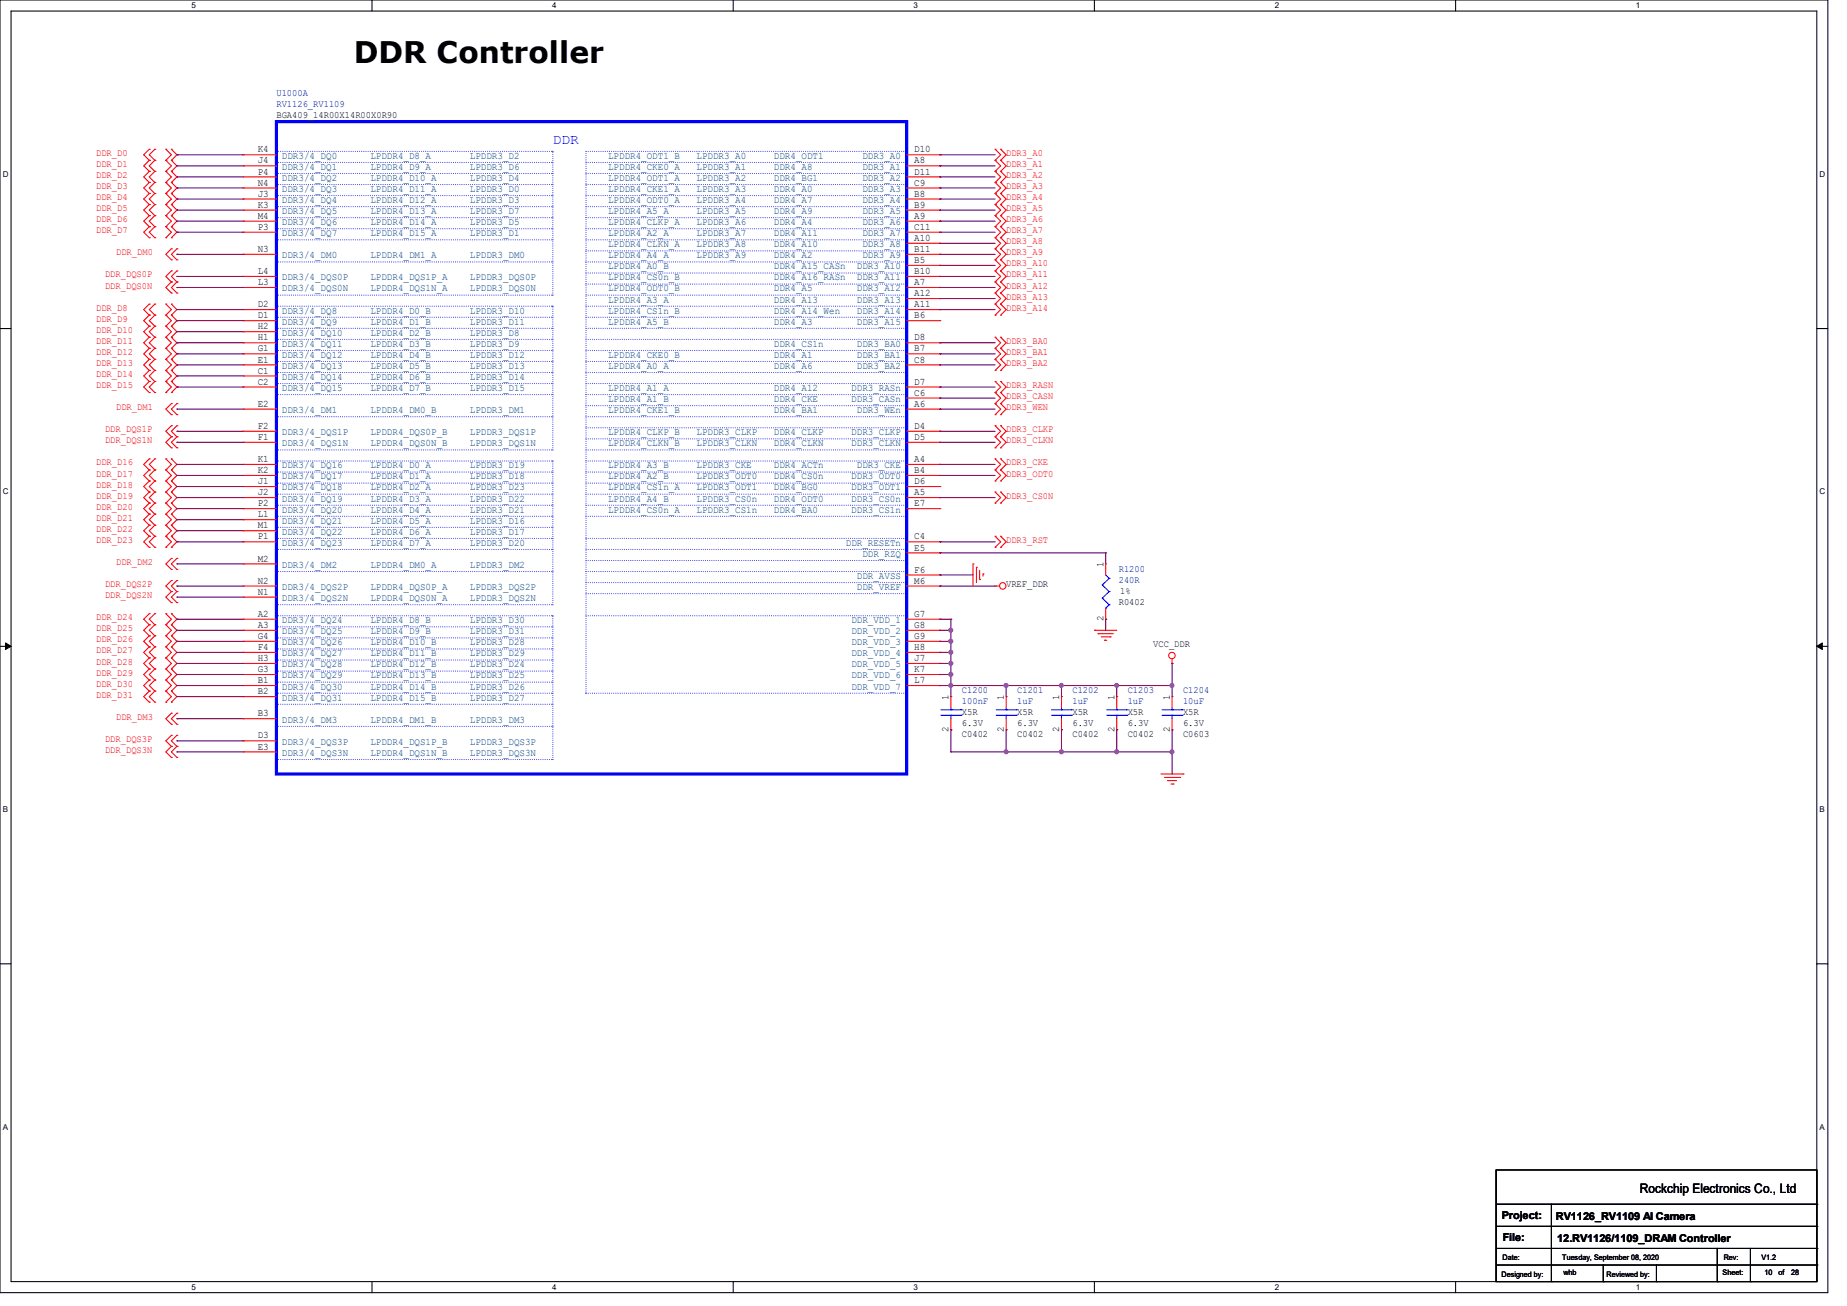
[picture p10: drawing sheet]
<svg xmlns="http://www.w3.org/2000/svg" width="297mm" height="210mm" viewBox="0 0 297 210" stroke-linecap="round" stroke-linejoin="round" font-family="sans-serif">
<defs><g id="words">
<text font-size="4.8" x="56.9" y="10.2">DDR Controller</text>
<text font-size="2.3" fill="#00f" x="88.9" y="23.2">DDR</text>
<text font-size="2.1" x="263.7" y="191.9">Rockchip Electronics Co., Ltd</text>
<g font-size="1.7">
<text x="241.5" y="196">Project:</text>
<text x="250.2" y="196.1">RV1126_RV1109 AI Camera</text>
<text x="241.6" y="199.5">File:</text>
<text x="250.4" y="199.7">12.RV1126/1109_DRAM Controller</text>
</g>
<g font-size="1.6" fill="#000080">
<text x="44.4" y="15.5">U1000A</text>
<text x="44.4" y="17.2">RV1126_RV1109</text>
<text x="179.9" y="91.9">R1200</text>
<text x="179.9" y="93.7">240R</text>
<text x="154.7" y="111.5">C1200</text>
<text x="154.7" y="113.2">100nF</text>
<text x="163.6" y="111.5">C1201</text>
<text x="163.6" y="113.2">1uF</text>
<text x="172.5" y="111.5">C1202</text>
<text x="172.5" y="113.2">1uF</text>
<text x="181.3" y="111.5">C1203</text>
<text x="181.3" y="113.2">1uF</text>
<text x="190.2" y="111.5">C1204</text>
<text x="190.2" y="113.2">10uF</text>
</g>
<g font-size="1.6">
<text x="44.4" y="19">BGA409_14R00X14R00X0R90</text>
<text x="41.4" y="24.5">K4</text>
<text x="41.4" y="26.3">J4</text>
<text x="41.4" y="28.1">P4</text>
<text x="41.4" y="29.8">N4</text>
<text x="147" y="29.8">C9</text>
<text x="147" y="26.3">A8</text>
<text x="147" y="28.1">D11</text>
<text x="147" y="24.5">D10</text>
<text x="41.4" y="31.6">J3</text>
<text x="41.4" y="33.4">K3</text>
<text x="41.4" y="35.2">M4</text>
<text x="147" y="35.2">A9</text>
<text x="147" y="31.6">B8</text>
<text x="147" y="33.4">B9</text>
<text x="41.4" y="37">P3</text>
<text x="41.4" y="40.5">N3</text>
<text x="147" y="40.5">B11</text>
<text x="147" y="38.7">A10</text>
<text x="147" y="37">C11</text>
<text x="41.4" y="44.1">L4</text>
<text x="41.4" y="45.8">L3</text>
<text x="147" y="45.8">A7</text>
<text x="147" y="47.6">A12</text>
<text x="147" y="42.3">B5</text>
<text x="147" y="44.1">B10</text>
<text x="41.4" y="49.4">D2</text>
<text x="41.4" y="51.2">D1</text>
<text x="41.4" y="53">H2</text>
<text x="147" y="51.2">B6</text>
<text x="147" y="49.4">A11</text>
<text x="41.4" y="54.7">H1</text>
<text x="41.4" y="56.5">G1</text>
<text x="41.4" y="58.3">E1</text>
<text x="147" y="56.5">B7</text>
<text x="147" y="58.3">C8</text>
<text x="147" y="54.7">D8</text>
<text x="41.4" y="60.1">C1</text>
<text x="41.4" y="61.8">C2</text>
<text x="41.4" y="65.4">E2</text>
<text x="147" y="61.8">D7</text>
<text x="147" y="65.4">A6</text>
<text x="147" y="63.6">C6</text>
<text x="41.4" y="69">F2</text>
<text x="41.4" y="70.7">F1</text>
<text x="147" y="69">D4</text>
<text x="147" y="70.7">D5</text>
<text x="41.4" y="74.3">K1</text>
<text x="41.4" y="76.1">K2</text>
<text x="41.4" y="77.9">J1</text>
<text x="147" y="77.9">D6</text>
<text x="147" y="76.1">B4</text>
<text x="147" y="74.3">A4</text>
<text x="41.4" y="79.6">J2</text>
<text x="41.4" y="81.4">P2</text>
<text x="41.4" y="83.2">L1</text>
<text x="147" y="81.4">E7</text>
<text x="147" y="79.6">A5</text>
<text x="41.4" y="85">M1</text>
<text x="41.4" y="86.7">P1</text>
<text x="147" y="86.7">C4</text>
<text x="147" y="88.5">E5</text>
<text x="41.4" y="90.3">M2</text>
<text x="41.4" y="93.9">N2</text>
<text x="41.4" y="95.6">N1</text>
<text x="147" y="92.1">F6</text>
<text x="147" y="93.9">M6</text>
<text x="161.8" y="94.4">VREF_DDR</text>
<text x="177.4" y="91.2" transform="rotate(-90 177.4 91.2)">1</text>
<text x="180.1" y="95.5">1%</text>
<text x="41.4" y="99.2">A2</text>
<text x="41.4" y="101">A3</text>
<text x="147" y="99.2">G7</text>
<text x="147" y="101">G8</text>
<text x="177.4" y="99.9" transform="rotate(-90 177.4 99.9)">2</text>
<text x="179.9" y="97.2">R0402</text>
<text x="41.4" y="102.7">G4</text>
<text x="41.4" y="104.5">F4</text>
<text x="41.4" y="106.3">H3</text>
<text x="147" y="102.7">G9</text>
<text x="147" y="104.5">H8</text>
<text x="147" y="106.3">J7</text>
<text x="185.4" y="104">VCC_DDR</text>
<text x="41.4" y="108.1">G3</text>
<text x="41.4" y="109.9">B1</text>
<text x="41.4" y="111.6">B2</text>
<text x="147" y="108.1">K7</text>
<text x="147" y="109.9">L7</text>
<text x="152.5" y="112.6" transform="rotate(-90 152.5 112.6)">1</text>
<text x="161.4" y="112.6" transform="rotate(-90 161.4 112.6)">1</text>
<text x="170.3" y="112.6" transform="rotate(-90 170.3 112.6)">1</text>
<text x="179.2" y="112.6" transform="rotate(-90 179.2 112.6)">1</text>
<text x="188.1" y="112.6" transform="rotate(-90 188.1 112.6)">1</text>
<text x="41.4" y="115.2">B3</text>
<text x="41.4" y="118.7">D3</text>
<text x="152.5" y="117.7" transform="rotate(-90 152.5 117.7)">2</text>
<text x="154.7" y="118.6">C0402</text>
<text x="154.7" y="115">X5R</text>
<text x="154.7" y="116.8">6.3V</text>
<text x="161.4" y="117.7" transform="rotate(-90 161.4 117.7)">2</text>
<text x="163.6" y="118.6">C0402</text>
<text x="163.6" y="115">X5R</text>
<text x="163.6" y="116.8">6.3V</text>
<text x="170.3" y="117.7" transform="rotate(-90 170.3 117.7)">2</text>
<text x="172.5" y="118.6">C0402</text>
<text x="172.5" y="115">X5R</text>
<text x="172.5" y="116.8">6.3V</text>
<text x="179.2" y="117.7" transform="rotate(-90 179.2 117.7)">2</text>
<text x="181.3" y="118.6">C0402</text>
<text x="181.3" y="115">X5R</text>
<text x="181.3" y="116.8">6.3V</text>
<text x="188.1" y="117.7" transform="rotate(-90 188.1 117.7)">2</text>
<text x="190.2" y="118.6">C0603</text>
<text x="190.2" y="115">X5R</text>
<text x="190.2" y="116.8">6.3V</text>
<text x="41.4" y="120.5">E3</text>
</g>
<g font-size="1.6" fill="#f00">
<text x="15.5" y="25.1">DDR_D0</text>
<text x="15.5" y="26.8">DDR_D1</text>
<text x="15.5" y="28.6">DDR_D2</text>
<text x="161.8" y="25.1">DDR3_A0</text>
<text x="161.8" y="26.8">DDR3_A1</text>
<text x="161.8" y="28.6">DDR3_A2</text>
<text x="15.5" y="30.4">DDR_D3</text>
<text x="15.5" y="32.2">DDR_D4</text>
<text x="15.5" y="34">DDR_D5</text>
<text x="15.5" y="35.7">DDR_D6</text>
<text x="161.8" y="30.4">DDR3_A3</text>
<text x="161.8" y="32.2">DDR3_A4</text>
<text x="161.8" y="34">DDR3_A5</text>
<text x="161.8" y="35.7">DDR3_A6</text>
<text x="15.5" y="37.5">DDR_D7</text>
<text x="18.7" y="41.1">DDR_DM0</text>
<text x="161.8" y="37.5">DDR3_A7</text>
<text x="161.8" y="39.3">DDR3_A8</text>
<text x="161.8" y="41.1">DDR3_A9</text>
<text x="16.9" y="44.6">DDR_DQS0P</text>
<text x="16.9" y="46.4">DDR_DQS0N</text>
<text x="161.8" y="42.8">DDR3_A10</text>
<text x="161.8" y="44.6">DDR3_A11</text>
<text x="161.8" y="46.4">DDR3_A12</text>
<text x="15.5" y="50">DDR_D8</text>
<text x="15.5" y="51.7">DDR_D9</text>
<text x="15.5" y="53.5">DDR_D10</text>
<text x="161.8" y="48.2">DDR3_A13</text>
<text x="161.8" y="50">DDR3_A14</text>
<text x="15.5" y="55.3">DDR_D11</text>
<text x="15.5" y="57.1">DDR_D12</text>
<text x="15.5" y="58.8">DDR_D13</text>
<text x="161.8" y="55.3">DDR3_BA0</text>
<text x="161.8" y="57.1">DDR3_BA1</text>
<text x="161.8" y="58.8">DDR3_BA2</text>
<text x="15.5" y="60.6">DDR_D14</text>
<text x="15.5" y="62.4">DDR_D15</text>
<text x="18.7" y="66">DDR_DM1</text>
<text x="161.8" y="62.4">DDR3_RASN</text>
<text x="161.8" y="64.2">DDR3_CASN</text>
<text x="161.8" y="66">DDR3_WEN</text>
<text x="16.9" y="69.5">DDR_DQS1P</text>
<text x="16.9" y="71.3">DDR_DQS1N</text>
<text x="161.8" y="69.5">DDR3_CLKP</text>
<text x="161.8" y="71.3">DDR3_CLKN</text>
<text x="15.5" y="74.8">DDR_D16</text>
<text x="15.5" y="76.6">DDR_D17</text>
<text x="161.8" y="74.8">DDR3_CKE</text>
<text x="161.8" y="76.6">DDR3_ODT0</text>
<text x="15.5" y="78.4">DDR_D18</text>
<text x="15.5" y="80.2">DDR_D19</text>
<text x="15.5" y="82">DDR_D20</text>
<text x="15.5" y="83.7">DDR_D21</text>
<text x="161.8" y="80.2">DDR3_CS0N</text>
<text x="15.5" y="85.5">DDR_D22</text>
<text x="15.5" y="87.3">DDR_D23</text>
<text x="161.8" y="87.3">DDR3_RST</text>
<text x="16.9" y="94.4">DDR_DQS2P</text>
<text x="18.7" y="90.8">DDR_DM2</text>
<text x="15.5" y="99.7">DDR_D24</text>
<text x="15.5" y="101.5">DDR_D25</text>
<text x="16.9" y="96.2">DDR_DQS2N</text>
<text x="15.5" y="103.3">DDR_D26</text>
<text x="15.5" y="105.1">DDR_D27</text>
<text x="15.5" y="106.8">DDR_D28</text>
<text x="15.5" y="108.6">DDR_D29</text>
<text x="15.5" y="110.4">DDR_D30</text>
<text x="15.5" y="112.2">DDR_D31</text>
<text x="16.9" y="119.3">DDR_DQS3P</text>
<text x="18.7" y="115.7">DDR_DM3</text>
<text x="16.9" y="121.1">DDR_DQS3N</text>
</g>
<g font-size="1.6" fill="#004080">
<text x="45.3" y="25.5">DDR3/4_DQ0</text>
<text x="45.3" y="27.3">DDR3/4_DQ1</text>
<text x="45.3" y="29.1">DDR3/4_DQ2</text>
<text x="59.6" y="25.5">LPDDR4_D8_A</text>
<text x="59.6" y="27.3">LPDDR4_D9_A</text>
<text x="59.6" y="29.1">LPDDR4_D10_A</text>
<text x="75.6" y="25.5">LPDDR3_D2</text>
<text x="75.6" y="27.3">LPDDR3_D6</text>
<text x="75.6" y="29.1">LPDDR3_D4</text>
<text x="97.8" y="27.3">LPDDR4_CKE0_A</text>
<text x="97.8" y="29.1">LPDDR4_ODT1_A</text>
<text x="97.8" y="25.5">LPDDR4_ODT1_B</text>
<text x="112" y="27.3">LPDDR3_A1</text>
<text x="112" y="29.1">LPDDR3_A2</text>
<text x="112" y="25.5">LPDDR3_A0</text>
<text x="124.4" y="27.3">DDR4_A8</text>
<text x="124.4" y="29.1">DDR4_BG1</text>
<text x="124.4" y="25.5">DDR4_ODT1</text>
<text x="138.7" y="27.3">DDR3_A1</text>
<text x="138.7" y="29.1">DDR3_A2</text>
<text x="138.7" y="25.5">DDR3_A0</text>
<text x="45.3" y="30.9">DDR3/4_DQ3</text>
<text x="45.3" y="32.6">DDR3/4_DQ4</text>
<text x="45.3" y="34.4">DDR3/4_DQ5</text>
<text x="59.6" y="30.9">LPDDR4_D11_A</text>
<text x="59.6" y="32.6">LPDDR4_D12_A</text>
<text x="59.6" y="34.4">LPDDR4_D13_A</text>
<text x="75.6" y="30.9">LPDDR3_D0</text>
<text x="75.6" y="32.6">LPDDR3_D3</text>
<text x="75.6" y="34.4">LPDDR3_D7</text>
<text x="97.8" y="30.9">LPDDR4_CKE1_A</text>
<text x="97.8" y="32.6">LPDDR4_ODT0_A</text>
<text x="97.8" y="34.4">LPDDR4_A5_A</text>
<text x="112" y="30.9">LPDDR3_A3</text>
<text x="112" y="32.6">LPDDR3_A4</text>
<text x="112" y="34.4">LPDDR3_A5</text>
<text x="124.4" y="30.9">DDR4_A0</text>
<text x="124.4" y="32.6">DDR4_A7</text>
<text x="124.4" y="34.4">DDR4_A9</text>
<text x="138.7" y="30.9">DDR3_A3</text>
<text x="138.7" y="32.6">DDR3_A4</text>
<text x="138.7" y="34.4">DDR3_A5</text>
<text x="45.3" y="36.2">DDR3/4_DQ6</text>
<text x="45.3" y="38">DDR3/4_DQ7</text>
<text x="45.3" y="41.5">DDR3/4_DM0</text>
<text x="59.6" y="36.2">LPDDR4_D14_A</text>
<text x="59.6" y="38">LPDDR4_D15_A</text>
<text x="59.6" y="41.5">LPDDR4_DM1_A</text>
<text x="75.6" y="36.2">LPDDR3_D5</text>
<text x="75.6" y="38">LPDDR3_D1</text>
<text x="75.6" y="41.5">LPDDR3_DM0</text>
<text x="97.8" y="41.5">LPDDR4_A4_A</text>
<text x="97.8" y="36.2">LPDDR4_CLKP_A</text>
<text x="97.8" y="39.8">LPDDR4_CLKN_A</text>
<text x="97.8" y="38">LPDDR4_A2_A</text>
<text x="112" y="41.5">LPDDR3_A9</text>
<text x="112" y="36.2">LPDDR3_A6</text>
<text x="112" y="39.8">LPDDR3_A8</text>
<text x="112" y="38">LPDDR3_A7</text>
<text x="124.4" y="41.5">DDR4_A2</text>
<text x="124.4" y="36.2">DDR4_A4</text>
<text x="124.4" y="39.8">DDR4_A10</text>
<text x="124.4" y="38">DDR4_A11</text>
<text x="138.7" y="41.5">DDR3_A9</text>
<text x="138.7" y="36.2">DDR3_A6</text>
<text x="138.7" y="39.8">DDR3_A8</text>
<text x="138.7" y="38">DDR3_A7</text>
<text x="45.3" y="45.1">DDR3/4_DQS0P</text>
<text x="45.3" y="46.9">DDR3/4_DQS0N</text>
<text x="59.6" y="45.1">LPDDR4_DQS1P_A</text>
<text x="59.6" y="46.9">LPDDR4_DQS1N_A</text>
<text x="75.6" y="45.1">LPDDR3_DQS0P</text>
<text x="75.6" y="46.9">LPDDR3_DQS0N</text>
<text x="97.8" y="46.9">LPDDR4_ODT0_B</text>
<text x="97.8" y="43.3">LPDDR4_A0_B</text>
<text x="97.8" y="45.1">LPDDR4_CS0n_B</text>
<text x="124.4" y="46.9">DDR4_A5</text>
<text x="124.4" y="43.3">DDR4_A15_CASn</text>
<text x="124.4" y="45.1">DDR4_A16_RASn</text>
<text x="137.8" y="46.9">DDR3_A12</text>
<text x="137.8" y="43.3">DDR3_A10</text>
<text x="137.8" y="45.1">DDR3_A11</text>
<text x="45.3" y="50.4">DDR3/4_DQ8</text>
<text x="45.3" y="52.2">DDR3/4_DQ9</text>
<text x="45.3" y="54">DDR3/4_DQ10</text>
<text x="59.6" y="50.4">LPDDR4_D0_B</text>
<text x="59.6" y="52.2">LPDDR4_D1_B</text>
<text x="59.6" y="54">LPDDR4_D2_B</text>
<text x="75.6" y="50.4">LPDDR3_D10</text>
<text x="75.6" y="52.2">LPDDR3_D11</text>
<text x="75.6" y="54">LPDDR3_D8</text>
<text x="97.8" y="52.2">LPDDR4_A5_B</text>
<text x="97.8" y="48.6">LPDDR4_A3_A</text>
<text x="97.8" y="50.4">LPDDR4_CS1n_B</text>
<text x="124.4" y="52.2">DDR4_A3</text>
<text x="124.4" y="48.6">DDR4_A13</text>
<text x="124.4" y="50.4">DDR4_A14_Wen</text>
<text x="137.8" y="52.2">DDR3_A15</text>
<text x="137.8" y="48.6">DDR3_A13</text>
<text x="137.8" y="50.4">DDR3_A14</text>
<text x="45.3" y="55.8">DDR3/4_DQ11</text>
<text x="45.3" y="57.5">DDR3/4_DQ12</text>
<text x="45.3" y="59.3">DDR3/4_DQ13</text>
<text x="59.6" y="55.8">LPDDR4_D3_B</text>
<text x="59.6" y="57.5">LPDDR4_D4_B</text>
<text x="59.6" y="59.3">LPDDR4_D5_B</text>
<text x="75.6" y="55.8">LPDDR3_D9</text>
<text x="75.6" y="57.5">LPDDR3_D12</text>
<text x="75.6" y="59.3">LPDDR3_D13</text>
<text x="97.8" y="57.5">LPDDR4_CKE0_B</text>
<text x="97.8" y="59.3">LPDDR4_A0_A</text>
<text x="124.4" y="57.5">DDR4_A1</text>
<text x="124.4" y="59.3">DDR4_A6</text>
<text x="124.5" y="55.8">DDR4_CS1n</text>
<text x="137.8" y="57.5">DDR3_BA1</text>
<text x="137.8" y="59.3">DDR3_BA2</text>
<text x="137.8" y="55.8">DDR3_BA0</text>
<text x="45.3" y="61.1">DDR3/4_DQ14</text>
<text x="45.3" y="62.9">DDR3/4_DQ15</text>
<text x="59.6" y="61.1">LPDDR4_D6_B</text>
<text x="59.6" y="62.9">LPDDR4_D7_B</text>
<text x="75.6" y="61.1">LPDDR3_D14</text>
<text x="75.6" y="62.9">LPDDR3_D15</text>
<text x="97.8" y="62.9">LPDDR4_A1_A</text>
<text x="97.8" y="64.6">LPDDR4_A1_B</text>
<text x="124.4" y="62.9">DDR4_A12</text>
<text x="124.4" y="64.6">DDR4_CKE</text>
<text x="136.9" y="62.9">DDR3_RASn</text>
<text x="136.9" y="64.6">DDR3_CASn</text>
<text x="45.3" y="66.4">DDR3/4_DM1</text>
<text x="45.3" y="70">DDR3/4_DQS1P</text>
<text x="45.3" y="71.8">DDR3/4_DQS1N</text>
<text x="59.6" y="66.4">LPDDR4_DM0_B</text>
<text x="59.6" y="70">LPDDR4_DQS0P_B</text>
<text x="59.6" y="71.8">LPDDR4_DQS0N_B</text>
<text x="75.6" y="66.4">LPDDR3_DM1</text>
<text x="75.6" y="70">LPDDR3_DQS1P</text>
<text x="75.6" y="71.8">LPDDR3_DQS1N</text>
<text x="97.8" y="70">LPDDR4_CLKP_B</text>
<text x="97.8" y="71.8">LPDDR4_CLKN_B</text>
<text x="97.8" y="66.4">LPDDR4_CKE1_B</text>
<text x="112" y="70">LPDDR3_CLKP</text>
<text x="112" y="71.8">LPDDR3_CLKN</text>
<text x="124.4" y="70">DDR4_CLKP</text>
<text x="124.4" y="71.8">DDR4_CLKN</text>
<text x="124.4" y="66.4">DDR4_BA1</text>
<text x="136.9" y="70">DDR3_CLKP</text>
<text x="136.9" y="71.8">DDR3_CLKN</text>
<text x="137.8" y="66.4">DDR3_WEn</text>
<text x="45.3" y="75.3">DDR3/4_DQ16</text>
<text x="45.3" y="77.1">DDR3/4_DQ17</text>
<text x="59.6" y="75.3">LPDDR4_D0_A</text>
<text x="59.6" y="77.1">LPDDR4_D1_A</text>
<text x="75.6" y="75.3">LPDDR3_D19</text>
<text x="75.6" y="77.1">LPDDR3_D18</text>
<text x="97.8" y="77.1">LPDDR4_A2_B</text>
<text x="97.8" y="75.3">LPDDR4_A3_B</text>
<text x="112" y="77.1">LPDDR3_ODT0</text>
<text x="112" y="75.3">LPDDR3_CKE</text>
<text x="124.4" y="77.1">DDR4_CS0n</text>
<text x="124.4" y="75.3">DDR4_ACTn</text>
<text x="136.9" y="77.1">DDR3_ODT0</text>
<text x="137.8" y="75.3">DDR3_CKE</text>
<text x="45.3" y="78.9">DDR3/4_DQ18</text>
<text x="45.3" y="80.6">DDR3/4_DQ19</text>
<text x="45.3" y="82.4">DDR3/4_DQ20</text>
<text x="59.6" y="78.9">LPDDR4_D2_A</text>
<text x="59.6" y="80.6">LPDDR4_D3_A</text>
<text x="59.6" y="82.4">LPDDR4_D4_A</text>
<text x="75.6" y="78.9">LPDDR3_D23</text>
<text x="75.6" y="80.6">LPDDR3_D22</text>
<text x="75.6" y="82.4">LPDDR3_D21</text>
<text x="97.8" y="78.9">LPDDR4_CS1n_A</text>
<text x="97.8" y="82.4">LPDDR4_CS0n_A</text>
<text x="97.8" y="80.6">LPDDR4_A4_B</text>
<text x="112" y="78.9">LPDDR3_ODT1</text>
<text x="112" y="82.4">LPDDR3_CS1n</text>
<text x="112" y="80.6">LPDDR3_CS0n</text>
<text x="124.4" y="78.9">DDR4_BG0</text>
<text x="124.4" y="82.4">DDR4_BA0</text>
<text x="124.4" y="80.6">DDR4_ODT0</text>
<text x="136.9" y="78.9">DDR3_ODT1</text>
<text x="136.9" y="82.4">DDR3_CS1n</text>
<text x="136.9" y="80.6">DDR3_CS0n</text>
<text x="45.3" y="84.2">DDR3/4_DQ21</text>
<text x="45.3" y="86">DDR3/4_DQ22</text>
<text x="45.3" y="87.8">DDR3/4_DQ23</text>
<text x="59.6" y="84.2">LPDDR4_D5_A</text>
<text x="59.6" y="86">LPDDR4_D6_A</text>
<text x="59.6" y="87.8">LPDDR4_D7_A</text>
<text x="75.6" y="84.2">LPDDR3_D16</text>
<text x="75.6" y="86">LPDDR3_D17</text>
<text x="75.6" y="87.8">LPDDR3_D20</text>
<text x="136" y="87.8">DDR_RESETn</text>
<text x="138.7" y="89.5">DDR_RZQ</text>
<text x="45.3" y="91.3">DDR3/4_DM2</text>
<text x="45.3" y="94.9">DDR3/4_DQS2P</text>
<text x="59.6" y="91.3">LPDDR4_DM0_A</text>
<text x="59.6" y="94.9">LPDDR4_DQS0P_A</text>
<text x="75.6" y="91.3">LPDDR3_DM2</text>
<text x="75.6" y="94.9">LPDDR3_DQS2P</text>
<text x="137.8" y="93.1">DDR_AVSS</text>
<text x="137.8" y="94.9">DDR_VREF</text>
<text x="45.3" y="100.2">DDR3/4_DQ24</text>
<text x="45.3" y="102">DDR3/4_DQ25</text>
<text x="45.3" y="96.6">DDR3/4_DQS2N</text>
<text x="59.6" y="100.2">LPDDR4_D8_B</text>
<text x="59.6" y="102">LPDDR4_D9_B</text>
<text x="59.6" y="96.6">LPDDR4_DQS0N_A</text>
<text x="75.6" y="100.2">LPDDR3_D30</text>
<text x="75.6" y="102">LPDDR3_D31</text>
<text x="75.6" y="96.6">LPDDR3_DQS2N</text>
<text x="136.9" y="100.2">DDR_VDD_1</text>
<text x="136.9" y="102">DDR_VDD_2</text>
<text x="45.3" y="103.8">DDR3/4_DQ26</text>
<text x="45.3" y="105.5">DDR3/4_DQ27</text>
<text x="45.3" y="107.3">DDR3/4_DQ28</text>
<text x="59.6" y="103.8">LPDDR4_D10_B</text>
<text x="59.6" y="105.5">LPDDR4_D11_B</text>
<text x="59.6" y="107.3">LPDDR4_D12_B</text>
<text x="75.6" y="103.8">LPDDR3_D28</text>
<text x="75.6" y="105.5">LPDDR3_D29</text>
<text x="75.6" y="107.3">LPDDR3_D24</text>
<text x="136.9" y="103.8">DDR_VDD_3</text>
<text x="136.9" y="105.5">DDR_VDD_4</text>
<text x="136.9" y="107.3">DDR_VDD_5</text>
<text x="45.3" y="109.1">DDR3/4_DQ29</text>
<text x="45.3" y="110.9">DDR3/4_DQ30</text>
<text x="45.3" y="112.6">DDR3/4_DQ31</text>
<text x="59.6" y="109.1">LPDDR4_D13_B</text>
<text x="59.6" y="110.9">LPDDR4_D14_B</text>
<text x="59.6" y="112.6">LPDDR4_D15_B</text>
<text x="75.6" y="109.1">LPDDR3_D25</text>
<text x="75.6" y="110.9">LPDDR3_D26</text>
<text x="75.6" y="112.6">LPDDR3_D27</text>
<text x="136.9" y="109.1">DDR_VDD_6</text>
<text x="136.9" y="110.9">DDR_VDD_7</text>
<text x="45.3" y="116.2">DDR3/4_DM3</text>
<text x="45.3" y="119.8">DDR3/4_DQS3P</text>
<text x="59.6" y="116.2">LPDDR4_DM1_B</text>
<text x="59.6" y="119.8">LPDDR4_DQS1P_B</text>
<text x="75.6" y="116.2">LPDDR3_DM3</text>
<text x="75.6" y="119.8">LPDDR3_DQS3P</text>
<text x="45.3" y="121.5">DDR3/4_DQS3N</text>
<text x="59.6" y="121.5">LPDDR4_DQS1N_B</text>
<text x="75.6" y="121.5">LPDDR3_DQS3N</text>
</g>
<g font-size="1.3">
<text x="30.8" y="1.3">5</text>
<text x="88.8" y="1.3">4</text>
<text x="146.9" y="1.3">3</text>
<text x="205" y="1.3">2</text>
<text x="263.1" y="1.3">1</text>
<text x=".5" y="28.4">D</text>
<text x="292.6" y="28.4">D</text>
<text x=".5" y="79.5">C</text>
<text x="292.6" y="79.5">C</text>
<text x=".5" y="130.6">B</text>
<text x="292.6" y="130.6">B</text>
<text x=".5" y="181.7">A</text>
<text x="292.6" y="181.7">A</text>
<text x="30.8" y="207.4">5</text>
<text x="88.8" y="207.4">4</text>
<text x="146.9" y="207.4">3</text>
<text x="205" y="207.4">2</text>
<text x="263.1" y="207.4">1</text>
</g>
<g font-size="1.2">
<text x="241.6" y="202.6">Date:</text>
<text x="251.2" y="202.6">Tuesday, September 08, 2020</text>
<text x="277.2" y="202.6">Rev:</text>
<text x="283.2" y="202.6">V1.2</text>
<text x="241.4" y="205.3">Designed by:</text>
<text x="251.4" y="205.1">whb</text>
<text x="258.3" y="205.3">Reviewed by:</text>
<text x="277" y="205.1">Sheet:</text>
<text x="283.7" y="205.1">10</text>
<text x="286" y="205.1">of</text>
<text x="288" y="205.1">28</text>
</g>
</g></defs>
<path d="M0 0h293.9v207.9h-293.9zM1.8 1.8h290.3v204.3h-290.3z" fill="none" stroke="#000" stroke-width=".17"/>
<g fill="#fff">
<path d="M30.8 .2h.7v1.4h-.7z"/>
<path d="M30.8 206.2h.7v1.4h-.7z"/>
</g>
<path d="M59.8 0v1.8M59.8 206.1v1.8" fill="none" stroke="#000" stroke-width=".17"/>
<g fill="#fff">
<path d="M88.8 .2h.7v1.4h-.7z"/>
<path d="M88.8 206.2h.7v1.4h-.7z"/>
</g>
<path d="M117.9 0v1.8M117.9 206.1v1.8" fill="none" stroke="#000" stroke-width=".17"/>
<g fill="#fff">
<path d="M146.9 .2h.7v1.4h-.7z"/>
<path d="M146.9 206.2h.7v1.4h-.7z"/>
</g>
<path d="M176 0v1.8M176 206.1v1.8" fill="none" stroke="#000" stroke-width=".17"/>
<g fill="#fff">
<path d="M205 .2h.7v1.4h-.7z"/>
<path d="M205 206.2h.7v1.4h-.7z"/>
</g>
<path d="M234.1 0v1.8M234.1 206.1v1.8" fill="none" stroke="#000" stroke-width=".17"/>
<g fill="#fff">
<path d="M263.1 .2h.6v1.4h-.6z"/>
<path d="M263.1 206.2h.6v1.4h-.6z"/>
<path d="M.5 27.3h.9v1.4h-.9z"/>
<path d="M292.6 27.3h.9v1.4h-.9z"/>
<path d="M.5 78.4h.9v1.4h-.9z"/>
<path d="M292.6 78.4h.9v1.4h-.9z"/>
</g>
<path d="M0 52.8h1.8M292.1 52.8h1.8" fill="none" stroke="#000" stroke-width=".17"/>
<g fill="#fff">
<path d="M.5 129.5h.8v1.4h-.8z"/>
<path d="M292.6 129.5h.8v1.4h-.8z"/>
</g>
<path d="M0 103.9h1.8M292.1 103.9h1.8" fill="none" stroke="#000" stroke-width=".17"/>
<path d="M.9 103.4l.9 .5-.9 .5zM292.1 103.9l.9-.5v1z" fill="#000" stroke="#000" stroke-width=".16"/>
<g fill="#fff">
<path d="M.5 180.5h.8v1.4h-.8z"/>
<path d="M292.6 180.5h.8v1.4h-.8z"/>
</g>
<g fill="none" stroke="#000" stroke-width=".17">
<path d="M0 155h1.8M292.1 155h1.8M240.6 188.1h51.5v18h-51.5zM240.6 193.6h51.5M240.6 197.2h51.5M249.5 193.6v12.5M292.1 193.6h.1M292.1 197.2h.1M240.6 200.7h51.5M240.6 203.4h51.5M249.5 206.1h.1M257.8 206.1h.1"/>
<path d="M257.8 203.4v2.7M266.4 206.1h.1M266.4 203.4v2.7M276.1 206.1h.1M276.1 200.7v5.4M281.5 206.1h.1M281.5 200.7v5.4M292.1 200.7h.1M292.1 203.4h.1"/>
</g>
<g fill="none" stroke="#f00" stroke-width=".17">
<path d="M24 29.3h.1M24 31.1h.1M24 24h.1M24 25.8h.1M24 27.6h.1M24 32.9h.1M24 34.7h.1M24 36.4h.1M24 38.2h.1M24 36.4l-.9 .9 .9 .9M24 34.7l-.9 .9 .9 .8M24 29.3l-.9 .9 .9 .9"/>
<path d="M24 24l-.9 .9 .9 .9M24 25.8l-.9 .9 .9 .9M24 32.9l-.9 .9 .9 .9M24 27.6l-.9 .8 .9 .9M24 31.1l-.9 .9 .9 .9M24.9 29.3h.1M24.9 31.1h.1M24.9 24h.1M24.9 25.8h.1M24.9 27.6h.1M24.9 32.9h.1M24.9 34.7h.1"/>
<path d="M24.9 36.4h.1M24.9 38.2h.1M24.9 36.4l-.9 .9 .9 .9M24.9 25.8l-.9 .9 .9 .9M24.9 32.9l-.9 .9 .9 .9M24.9 29.3l-.9 .9 .9 .9M24.9 27.6l-.9 .8 .9 .9M24.9 24l-.9 .9 .9 .9M24.9 31.1l-.9 .9 .9 .9M24.9 34.7l-.9 .9 .9 .8M26.7 29.3h.1M26.7 31.1h.1"/>
<path d="M26.7 24h.1M26.7 25.8h.1M26.7 27.6h.1M26.7 32.9h.1M26.7 34.7h.1M26.7 36.4h.1M26.7 38.2h.1M26.7 29.3l.9 .9-.9 .9M26.7 25.8l.9 .9-.9 .9M26.7 32.9l.9 .9-.9 .9M26.7 24l.9 .9-.9 .9M26.7 27.6l.9 .8-.9 .9"/>
<path d="M26.7 31.1l.9 .9-.9 .9M26.7 34.7l.9 .9-.9 .8M26.7 36.4l.9 .9-.9 .9M27.6 31.1h.1M27.6 29.3h.1M27.6 25.8h.1M27.6 24h.1M27.6 27.6h.1M27.6 32.9h.1M27.6 34.7h.1M27.6 36.4h.1M27.6 38.2h.1"/>
<path d="M27.6 29.3l.8 .9-.8 .9M27.6 24l.8 .9-.8 .9M27.6 25.8l.8 .9-.8 .9M27.6 31.1l.8 .9-.8 .9M27.6 27.6l.8 .8-.8 .9M27.6 32.9l.8 .9-.8 .9M27.6 36.4l.8 .9-.8 .9M27.6 34.7l.8 .9-.8 .8M39.1 24.9h.1M39.1 26.7h.1M39.1 28.4h.1M39.1 30.2h.1"/>
<path d="M39.1 32h.1M39.1 33.8h.1M39.1 35.6h.1M39.1 37.3h.1M39.1 24.9h5.3M39.1 26.7h5.3M39.1 28.4h5.3M39.1 30.2h5.3M39.1 32h5.3M39.1 33.8h5.3M39.1 35.6h5.3M39.1 37.3h5.3"/>
<path d="M145.8 24.9h5.3M145.8 26.7h5.3M145.8 28.4h5.3M145.8 30.2h5.3M145.8 32h5.3M145.8 33.8h5.3M145.8 35.6h5.3M145.8 37.3h5.3M145.8 39.1h5.3M151.1 30.2h.1M151.1 35.6h.1M151.1 32h.1"/>
<path d="M151.1 26.7h.1M151.1 33.8h.1M151.1 39.1h.1M151.1 37.3h.1M151.1 28.4h.1M151.1 24.9h.1M160 25.8h.1M160 24h.1M160 27.6h.1M160 29.3h.1M160 31.1h.1M160 32.9h.1"/>
<path d="M160 34.7h.1M160 36.4h.1M160 38.2h.1M160 24l.9 .9-.9 .9M160 25.8l.9 .9-.9 .9M160 27.6l.9 .8-.9 .9M160 29.3l.9 .9-.9 .9M160 31.1l.9 .9-.9 .9M160 32.9l.9 .9-.9 .9M160 34.7l.9 .9-.9 .8M160 36.4l.9 .9-.9 .9M160 38.2l.9 .9-.9 .9"/>
<path d="M160.9 25.8h.1M160.9 24h.1M160.9 27.6h.1M160.9 29.3h.1M160.9 31.1h.1M160.9 32.9h.1M160.9 34.7h.1M160.9 36.4h.1M160.9 38.2h.1M160.9 24l.9 .9-.9 .9M160.9 25.8l.9 .9-.9 .9M160.9 27.6l.9 .8-.9 .9"/>
<path d="M160.9 29.3l.9 .9-.9 .9M160.9 31.1l.9 .9-.9 .9M160.9 32.9l.9 .9-.9 .9M160.9 34.7l.9 .9-.9 .8M160.9 36.4l.9 .9-.9 .9M160.9 38.2l.9 .9-.9 .9M24 48.9h.1M24 50.7h.1M24 52.5h.1M24 54.2h.1M24 56h.1M24 57.8h.1"/>
<path d="M24 59.6h.1M24 48.9l-.9 .9 .9 .9M24 54.2l-.9 .9 .9 .9M24 56l-.9 .9 .9 .9M24 50.7l-.9 .9 .9 .9M24 52.5l-.9 .8 .9 .9M24 59.6l-.9 .9 .9 .8M24 57.8l-.9 .9 .9 .9M24.9 48.9h.1M24.9 50.7h.1M24.9 52.5h.1M24.9 54.2h.1"/>
<path d="M24.9 56h.1M24.9 57.8h.1M24.9 59.6h.1M24.9 48.9l-.9 .9 .9 .9M24.9 52.5l-.9 .8 .9 .9M24.9 54.2l-.9 .9 .9 .9M24.9 50.7l-.9 .9 .9 .9M24.9 56l-.9 .9 .9 .9M24.9 57.8l-.9 .9 .9 .9M24.9 59.6l-.9 .9 .9 .8M26.7 48.9h.1M26.7 50.7h.1"/>
<path d="M26.7 52.5h.1M26.7 54.2h.1M26.7 56h.1M26.7 57.8h.1M26.7 59.6h.1M26.7 48.9l.9 .9-.9 .9M26.7 52.5l.9 .8-.9 .9M26.7 50.7l.9 .9-.9 .9M26.7 54.2l.9 .9-.9 .9M26.7 56l.9 .9-.9 .9M26.7 57.8l.9 .9-.9 .9M26.7 59.6l.9 .9-.9 .8"/>
<path d="M27.6 40h.1M27.6 41.8h.1M27.6 43.6h.1M27.6 45.3h.1M27.6 47.1h.1M27.6 50.7h.1M27.6 48.9h.1M27.6 52.5h.1M27.6 54.2h.1M27.6 56h.1M27.6 57.8h.1M27.6 59.6h.1"/>
<path d="M27.6 40l-.9 .9 .9 .9M27.6 43.6l-.9 .8 .9 .9M27.6 45.3l-.9 .9 .9 .9M27.6 48.9l.8 .9-.8 .9M27.6 54.2l.8 .9-.8 .9M27.6 50.7l.8 .9-.8 .9M27.6 56l.8 .9-.8 .9M27.6 52.5l.8 .8-.8 .9M27.6 57.8l.8 .9-.8 .9M27.6 59.6l.8 .9-.8 .8M28.4 40h.1M28.4 41.8h.1"/>
<path d="M28.4 43.6h.1M28.4 45.3h.1M28.4 47.1h.1M28.4 40l-.8 .9 .8 .9M28.4 43.6l-.8 .8 .8 .9M28.4 45.3l-.8 .9 .8 .9M39.1 49.8h.1M39.1 51.6h.1M39.1 53.3h.1M39.1 55.1h.1M39.1 56.9h.1M39.1 58.7h.1"/>
<path d="M39.1 40.9h.1M39.1 44.4h.1M39.1 46.2h.1M39.1 49.8h5.3M39.1 51.6h5.3M39.1 53.3h5.3M39.1 55.1h5.3M39.1 56.9h5.3M39.1 58.7h5.3M39.1 40.9h5.3M39.1 44.4h5.3M39.1 46.2h5.3"/>
<path d="M145.8 49.8h5.3M145.8 51.6h5.3M145.8 55.1h5.3M145.8 56.9h5.3M145.8 58.7h5.3M145.8 40.9h5.3M145.8 44.4h5.3M145.8 46.2h5.3M145.8 48h5.3M145.8 42.7h5.3M151.1 56.9h.1M151.1 40.9h.1"/>
<path d="M151.1 51.6h.1M151.1 46.2h.1M151.1 58.7h.1M151.1 48h.1M151.1 49.8h.1M151.1 42.7h.1M151.1 44.4h.1M151.1 55.1h.1M160 40h.1M160 41.8h.1M160 43.6h.1M160 45.3h.1"/>
<path d="M160 47.1h.1M160 48.9h.1M160 50.7h.1M160 56h.1M160 54.2h.1M160 57.8h.1M160 59.6h.1M160 40l.9 .9-.9 .9M160 41.8l.9 .9-.9 .9M160 43.6l.9 .8-.9 .9M160 45.3l.9 .9-.9 .9M160 47.1l.9 .9-.9 .9"/>
<path d="M160 48.9l.9 .9-.9 .9M160 54.2l.9 .9-.9 .9M160 56l.9 .9-.9 .9M160 57.8l.9 .9-.9 .9M160.9 40h.1M160.9 41.8h.1M160.9 43.6h.1M160.9 45.3h.1M160.9 47.1h.1M160.9 48.9h.1M160.9 50.7h.1M160.9 56h.1"/>
<path d="M160.9 54.2h.1M160.9 57.8h.1M160.9 59.6h.1M160.9 40l.9 .9-.9 .9M160.9 41.8l.9 .9-.9 .9M160.9 43.6l.9 .8-.9 .9M160.9 45.3l.9 .9-.9 .9M160.9 47.1l.9 .9-.9 .9M160.9 48.9l.9 .9-.9 .9M160.9 54.2l.9 .9-.9 .9M160.9 56l.9 .9-.9 .9M160.9 57.8l.9 .9-.9 .9"/>
<path d="M24 61.3h.1M24 63.1h.1M24 73.8h.1M24 75.6h.1M24 77.3h.1M24 79.1h.1M24 61.3l-.9 .9 .9 .9M24 73.8l-.9 .9 .9 .9M24 79.1l-.9 .9 .9 .9M24 75.6l-.9 .9 .9 .8M24 77.3l-.9 .9 .9 .9M24.9 61.3h.1"/>
<path d="M24.9 63.1h.1M24.9 73.8h.1M24.9 75.6h.1M24.9 77.3h.1M24.9 79.1h.1M24.9 61.3l-.9 .9 .9 .9M24.9 73.8l-.9 .9 .9 .9M24.9 77.3l-.9 .9 .9 .9M24.9 79.1l-.9 .9 .9 .9M24.9 75.6l-.9 .9 .9 .8M26.7 61.3h.1M26.7 63.1h.1"/>
<path d="M26.7 73.8h.1M26.7 75.6h.1M26.7 77.3h.1M26.7 79.1h.1M26.7 61.3l.9 .9-.9 .9M26.7 73.8l.9 .9-.9 .9M26.7 77.3l.9 .9-.9 .9M26.7 75.6l.9 .9-.9 .8M26.7 79.1l.9 .9-.9 .9M27.6 64.9h.1M27.6 66.7h.1M27.6 68.5h.1"/>
<path d="M27.6 70.2h.1M27.6 72h.1M27.6 61.3h.1M27.6 63.1h.1M27.6 75.6h.1M27.6 73.8h.1M27.6 77.3h.1M27.6 79.1h.1M27.6 64.9l-.9 .9 .9 .9M27.6 68.5l-.9 .8 .9 .9M27.6 70.2l-.9 .9 .9 .9M27.6 61.3l.8 .9-.8 .9"/>
<path d="M27.6 73.8l.8 .9-.8 .9M27.6 75.6l.8 .9-.8 .8M27.6 77.3l.8 .9-.8 .9M27.6 79.1l.8 .9-.8 .9M28.4 64.9h.1M28.4 66.7h.1M28.4 68.5h.1M28.4 70.2h.1M28.4 72h.1M28.4 64.9l-.8 .9 .8 .9M28.4 68.5l-.8 .8 .8 .9M28.4 70.2l-.8 .9 .8 .9"/>
<path d="M39.1 60.5h.1M39.1 62.2h.1M39.1 74.7h.1M39.1 76.5h.1M39.1 78.2h.1M39.1 65.8h.1M39.1 69.3h.1M39.1 71.1h.1M39.1 60.5h5.3M39.1 62.2h5.3M39.1 74.7h5.3M39.1 76.5h5.3"/>
<path d="M39.1 78.2h5.3M39.1 65.8h5.3M39.1 69.3h5.3M39.1 71.1h5.3M145.8 62.2h5.3M145.8 74.7h5.3M145.8 76.5h5.3M145.8 78.2h5.3M145.8 65.8h5.3M145.8 69.3h5.3M145.8 71.1h5.3M145.8 64h5.3"/>
<path d="M151.1 62.2h.1M151.1 69.3h.1M151.1 71.1h.1M151.1 78.2h.1M151.1 65.8h.1M151.1 76.5h.1M151.1 64h.1M151.1 74.7h.1M160 63.1h.1M160 61.3h.1M160 64.9h.1M160 66.7h.1"/>
<path d="M160 70.2h.1M160 68.5h.1M160 72h.1M160 75.6h.1M160 73.8h.1M160 77.3h.1M160 79.1h.1M160 61.3l.9 .9-.9 .9M160 63.1l.9 .9-.9 .9M160 64.9l.9 .9-.9 .9M160 68.5l.9 .8-.9 .9M160 70.2l.9 .9-.9 .9"/>
<path d="M160 73.8l.9 .9-.9 .9M160 75.6l.9 .9-.9 .8M160 79.1l.9 .9-.9 .9M160.9 63.1h.1M160.9 61.3h.1M160.9 64.9h.1M160.9 66.7h.1M160.9 70.2h.1M160.9 68.5h.1M160.9 72h.1M160.9 75.6h.1M160.9 73.8h.1"/>
<path d="M160.9 77.3h.1M160.9 79.1h.1M160.9 61.3l.9 .9-.9 .9M160.9 63.1l.9 .9-.9 .9M160.9 64.9l.9 .9-.9 .9M160.9 68.5l.9 .8-.9 .9M160.9 70.2l.9 .9-.9 .9M160.9 73.8l.9 .9-.9 .9M160.9 75.6l.9 .9-.9 .8M160.9 79.1l.9 .9-.9 .9M24 80.9h.1M24 82.7h.1"/>
<path d="M24 84.5h.1M24 86.2h.1M24 88h.1M24 98.7h.1M24 86.2l-.9 .9 .9 .9M24 98.7l-.9 .9 .9 .9M24 80.9l-.9 .9 .9 .9M24 82.7l-.9 .9 .9 .9M24 84.5l-.9 .8 .9 .9M24.9 80.9h.1M24.9 82.7h.1M24.9 84.5h.1"/>
<path d="M24.9 86.2h.1M24.9 88h.1M24.9 98.7h.1M24.9 86.2l-.9 .9 .9 .9M24.9 98.7l-.9 .9 .9 .9M24.9 80.9l-.9 .9 .9 .9M24.9 82.7l-.9 .9 .9 .9M24.9 84.5l-.9 .8 .9 .9M26.7 80.9h.1M26.7 82.7h.1M26.7 84.5h.1M26.7 86.2h.1"/>
<path d="M26.7 88h.1M26.7 98.7h.1M26.7 82.7l.9 .9-.9 .9M26.7 80.9l.9 .9-.9 .9M26.7 84.5l.9 .8-.9 .9M26.7 86.2l.9 .9-.9 .9M26.7 98.7l.9 .9-.9 .9M27.6 89.8h.1M27.6 91.6h.1M27.6 93.3h.1M27.6 95.1h.1M27.6 96.9h.1"/>
<path d="M27.6 80.9h.1M27.6 82.7h.1M27.6 84.5h.1M27.6 86.2h.1M27.6 88h.1M27.6 98.7h.1M27.6 89.8l-.9 .9 .9 .9M27.6 93.3l-.9 .9 .9 .9M27.6 95.1l-.9 .9 .9 .9M27.6 80.9l.8 .9-.8 .9M27.6 82.7l.8 .9-.8 .9M27.6 86.2l.8 .9-.8 .9"/>
<path d="M27.6 84.5l.8 .8-.8 .9M27.6 98.7l.8 .9-.8 .9M28.4 89.8h.1M28.4 91.6h.1M28.4 93.3h.1M28.4 95.1h.1M28.4 96.9h.1M28.4 89.8l-.8 .9 .8 .9M28.4 93.3l-.8 .9 .8 .9M28.4 95.1l-.8 .9 .8 .9M39.1 80h.1M39.1 81.8h.1"/>
<path d="M39.1 83.6h.1M39.1 85.3h.1M39.1 87.1h.1M39.1 99.6h.1M39.1 90.7h.1M39.1 94.2h.1M39.1 96h.1M39.1 94.2h5.3M39.1 80h5.3M39.1 81.8h5.3M39.1 83.6h5.3M39.1 85.3h5.3"/>
<path d="M39.1 87.1h5.3M39.1 99.6h5.3M39.1 90.7h5.3M39.1 96h5.3M145.8 94.2h5.3M145.8 80h5.3M145.8 81.8h5.3M145.8 87.1h5.3M145.8 99.6h5.3M145.8 88.9h5.3M145.8 92.5h5.3M151.1 87.1h.1"/>
<path d="M151.1 88.9h.1M151.1 92.5h.1M151.1 94.2h.1M151.1 99.6h.1M151.1 81.8h.1M151.1 80h.1M156.5 90.7h.1M156.5 90.7v3.5M157 91.2h.1M157 91.2v2.5M157.5 93.2h.1M157.5 91.7v1.5"/>
<path d="M158.1 92.3h.1M158.1 92.3v.3M160 94.2h.1M160 80.9h.1M160 88h.1M160 86.2h.1M160 94.2h.7M160 86.2l.9 .9-.9 .9M160.9 80.9h.1M160.9 88h.1M160.9 86.2h.1M160.9 86.2l.9 .9-.9 .9"/>
<path d="M177.8 90.7h.1M177.8 99.6h.1M177.8 90.7v1.8M177.8 97.8v1.8M24 100.5h.1M24 102.2h.1M24 104h.1M24 105.8h.1M24 107.6h.1M24 109.3h.1M24 111.1h.1M24 112.9h.1"/>
<path d="M24 111.1l-.9 .9 .9 .9M24 105.8l-.9 .9 .9 .9M24 100.5l-.9 .8 .9 .9M24 107.6l-.9 .9 .9 .8M24 102.2l-.9 .9 .9 .9M24 109.3l-.9 .9 .9 .9M24 104l-.9 .9 .9 .9M24.9 100.5h.1M24.9 102.2h.1M24.9 104h.1M24.9 105.8h.1M24.9 107.6h.1"/>
<path d="M24.9 109.3h.1M24.9 111.1h.1M24.9 112.9h.1M24.9 102.2l-.9 .9 .9 .9M24.9 104l-.9 .9 .9 .9M24.9 100.5l-.9 .8 .9 .9M24.9 105.8l-.9 .9 .9 .9M24.9 107.6l-.9 .9 .9 .8M24.9 109.3l-.9 .9 .9 .9M24.9 111.1l-.9 .9 .9 .9M26.7 100.5h.1M26.7 102.2h.1"/>
<path d="M26.7 104h.1M26.7 105.8h.1M26.7 107.6h.1M26.7 109.3h.1M26.7 111.1h.1M26.7 112.9h.1M26.7 102.2l.9 .9-.9 .9M26.7 100.5l.9 .8-.9 .9M26.7 104l.9 .9-.9 .9M26.7 105.8l.9 .9-.9 .9M26.7 107.6l.9 .9-.9 .8M26.7 111.1l.9 .9-.9 .9"/>
<path d="M26.7 109.3l.9 .9-.9 .9M27.6 114.7h.1M27.6 116.5h.1M27.6 118.2h.1M27.6 100.5h.1M27.6 102.2h.1M27.6 104h.1M27.6 105.8h.1M27.6 107.6h.1M27.6 109.3h.1M27.6 111.1h.1M27.6 112.9h.1"/>
<path d="M27.6 114.7l-.9 .9 .9 .9M27.6 118.2l-.9 .9 .9 .9M27.6 104l.8 .9-.8 .9M27.6 100.5l.8 .8-.8 .9M27.6 105.8l.8 .9-.8 .9M27.6 102.2l.8 .9-.8 .9M27.6 109.3l.8 .9-.8 .9M27.6 111.1l.8 .9-.8 .9M27.6 107.6l.8 .9-.8 .8M28.4 114.7h.1M28.4 116.5h.1M28.4 118.2h.1"/>
<path d="M28.4 114.7l-.8 .9 .8 .9M28.4 118.2l-.8 .9 .8 .9M39.1 101.3h.1M39.1 103.1h.1M39.1 104.9h.1M39.1 106.7h.1M39.1 108.5h.1M39.1 110.2h.1M39.1 112h.1M39.1 115.6h.1M39.1 119.1h.1M39.1 101.3h5.3"/>
<path d="M39.1 103.1h5.3M39.1 104.9h5.3M39.1 106.7h5.3M39.1 108.5h5.3M39.1 110.2h5.3M39.1 112h5.3M39.1 115.6h5.3M39.1 119.1h5.3M145.8 101.3h5.3M145.8 103.1h5.3M145.8 104.9h5.3M145.8 106.7h5.3"/>
<path d="M145.8 108.5h5.3M145.8 110.2h5.3M151.1 101.3h.1M151.1 103.1h.1M151.1 104.9h.1M151.1 106.7h.1M151.1 108.5h.1M151.1 110.2h.1M152.9 112h.1M152.9 117.3h.1M152.9 112v1.8M152.9 115.6v1.7"/>
<path d="M161.8 112h.1M161.8 117.3h.1M161.8 112v1.8M161.8 115.6v1.7M170.7 112h.1M170.7 117.3h.1M170.7 112v1.8M170.7 115.6v1.7M176 101.3h.1M176 101.3h3.6M176.6 101.9h.1M176.6 101.9h2.4"/>
<path d="M177.1 102.4h1.4M177.6 103h.1M177.6 103h.4M178.5 102.4h.1M179.6 112h.1M179.6 117.3h.1M179.6 112v1.8M179.6 115.6v1.7M188.5 106.7h.1M188.5 112h.1M188.5 117.3h.1M188.5 106v.7"/>
<path d="M188.5 112v1.8M188.5 115.6v1.7M27.6 120h.1M27.6 121.8h.1M27.6 120l-.9 .9 .9 .9M28.4 120h.1M28.4 121.8h.1M28.4 120l-.8 .9 .8 .9M39.1 120.9h.1M39.1 120.9h5.3M186.7 124.5h3.5M187.2 125h2.5"/>
<path d="M187.7 125.5h.1M187.7 125.5h1.5M188.3 126.1h.3M188.6 126.1h.1M189.7 125h.1M190.2 124.5h.1"/>
<circle cx="161.2" cy="94.2" r=".52"/>
<circle cx="188.5" cy="105.4" r=".52"/>
</g>
<g fill="none" stroke="#00f" stroke-width=".17">
<path d="M177.2 94.1h.1M177.2 96.2h.1M177.2 94.1l1.2 1M177.2 96.2l1.2 1M177.8 97.8h.1M177.8 92.5l.6 .5M178.4 93h.1M178.4 95.1h.1M178.4 97.2h.1M178.4 93l-1.2 1.1M178.4 95.1l-1.2 1.1M178.4 97.2l-.6 .6"/>
<path d="M151.3 115h3.2M151.3 114.1h3.2M152.9 114.1h.1M152.9 115h.1M152.9 113.8v.3M152.9 115v.6M154.5 115h.1M154.5 114.1h.1M160.2 115h3.2M160.2 114.1h3.2M161.8 114.1h.1M161.8 115h.1"/>
<path d="M161.8 113.8v.3M161.8 115v.6M163.4 115h.1M163.4 114.1h.1M169.1 115h3.2M169.1 114.1h3.2M170.7 114.1h.1M170.7 115h.1M170.7 113.8v.3M170.7 115v.6M172.3 115h.1M172.3 114.1h.1"/>
<path d="M178 115h3.2M178 114.1h3.2M179.6 114.1h.1M179.6 115h.1M179.6 113.8v.3M179.6 115v.6M181.2 115h.1M181.2 114.1h.1M186.9 115h3.2M186.9 114.1h3.2M188.5 114.1h.1M188.5 115h.1"/>
<path d="M188.5 113.8v.3M188.5 115v.6M190.1 115h.1M190.1 114.1h.1"/>
</g>
<path d="M44.4 19.6h101.4v104.9h-101.4z" fill="none" stroke="#00f" stroke-width=".51"/>
<g fill="none" stroke="#00f" stroke-width=".17" stroke-dasharray="0 .3">
<path d="M44.4 26.1h44.5M44.4 24.3h44.5M44.4 27.9h44.5M44.4 38.6h44.5M44.4 36.8h44.5M44.4 35h44.5M44.4 33.2h44.5M44.4 31.5h44.5M44.4 29.7h44.5M88.9 26.1h.1M88.9 24.3h.1M88.9 27.9h.1"/>
<path d="M88.9 38.6h.1M88.9 36.8h.1M88.9 35h.1M88.9 33.2h.1M88.9 31.5h.1M88.9 29.7h.1M94.2 24.3v87.2M94.2 38.6h51.6M94.2 35h51.6M94.2 36.8h51.6M94.2 31.5h51.6M94.2 33.2h51.6"/>
<path d="M94.2 27.9h51.6M94.2 29.7h51.6M94.2 24.3h51.6M94.2 26.1h51.6M145.8 38.6h.1M145.8 35h.1M145.8 36.8h.1M145.8 31.5h.1M145.8 33.2h.1M145.8 27.9h.1M145.8 29.7h.1M145.8 24.3h.1"/>
<path d="M145.8 26.1h.1M44.4 47.5h44.5M44.4 42.1h44.5M44.4 51h44.5M44.4 49.2h44.5M44.4 52.8h44.5M44.4 59.9h44.5M44.4 58.1h44.5M44.4 56.3h44.5M44.4 54.6h44.5M88.9 47.5h.1M88.9 42.1h.1"/>
<path d="M88.9 51h.1M88.9 49.2h.1M88.9 52.8h.1M88.9 59.9h.1M88.9 58.1h.1M88.9 56.3h.1M88.9 54.6h.1M88.9 47.5v-23.2M94.2 59.9h51.6M94.2 56.3h51.6M94.2 58.1h51.6M94.2 52.8h51.6"/>
<path d="M94.2 54.6h51.6M94.2 49.2h51.6M94.2 51h51.6M94.2 45.7h51.6M94.2 47.5h51.6M94.2 42.1h51.6M94.2 43.9h51.6M94.2 40.3h51.6M145.8 59.9h.1M145.8 56.3h.1M145.8 58.1h.1M145.8 52.8h.1"/>
<path d="M145.8 54.6h.1M145.8 49.2h.1M145.8 51h.1M145.8 45.7h.1M145.8 47.5h.1M145.8 42.1h.1M145.8 43.9h.1M145.8 40.3h.1M44.4 72.3h44.5M44.4 63.5h44.5M44.4 61.7h44.5M44.4 67h44.5"/>
<path d="M44.4 75.9h44.5M44.4 74.1h44.5M44.4 77.7h44.5M44.4 79.5h44.5M88.9 72.3h.1M88.9 63.5h.1M88.9 61.7h.1M88.9 67h.1M88.9 75.9h.1M88.9 74.1h.1M88.9 77.7h.1M88.9 79.5h.1"/>
<path d="M88.9 72.3v-23.1M94.2 77.7h51.6M94.2 79.5h51.6M94.2 74.1h51.6M94.2 75.9h51.6M94.2 70.6h51.6M94.2 72.3h51.6M94.2 67h51.6M94.2 68.8h51.6M94.2 63.5h51.6M94.2 65.2h51.6M94.2 61.7h51.6"/>
<path d="M145.8 77.7h.1M145.8 79.5h.1M145.8 74.1h.1M145.8 75.9h.1M145.8 70.6h.1M145.8 72.3h.1M145.8 67h.1M145.8 68.8h.1M145.8 63.5h.1M145.8 65.2h.1M145.8 61.7h.1M44.4 99h44.5"/>
<path d="M44.4 97.2h44.5M44.4 88.3h44.5M44.4 86.6h44.5M44.4 91.9h44.5M44.4 84.8h44.5M44.4 83h44.5M44.4 81.2h44.5M88.9 99h.1M88.9 97.2h.1M88.9 88.3h.1M88.9 86.6h.1M88.9 91.9h.1"/>
<path d="M88.9 84.8h.1M88.9 83h.1M88.9 81.2h.1M88.9 97.2v-23.1M94.2 99h51.6M94.2 83h51.6M94.2 86.6h51.6M94.2 88.3h51.6M94.2 90.1h51.6M94.2 93.7h51.6M94.2 95.5h51.6M94.2 91.9h51.6"/>
<path d="M94.2 81.2h51.6M145.8 99h.1M145.8 83h.1M145.8 86.6h.1M145.8 88.3h.1M145.8 90.1h.1M145.8 93.7h.1M145.8 95.5h.1M145.8 91.9h.1M145.8 81.2h.1M44.4 116.8h44.5M44.4 100.8h44.5"/>
<path d="M44.4 102.6h44.5M44.4 104.4h44.5M44.4 106.1h44.5M44.4 107.9h44.5M44.4 109.7h44.5M44.4 111.5h44.5M44.4 113.2h44.5M88.9 116.8h.1M88.9 100.8h.1M88.9 102.6h.1M88.9 104.4h.1M88.9 106.1h.1"/>
<path d="M88.9 107.9h.1M88.9 109.7h.1M88.9 111.5h.1M88.9 113.2h.1M94.2 111.5h.1M94.2 111.5h51.6M145.8 111.5h.1M44.4 122.1h44.5M88.9 122.1v-23.1M88.9 122.1h.1"/>
</g>
<g fill="none" stroke="#800040" stroke-width=".17">
<path d="M28.4 30.2h.1M28.4 24.9h.1M28.4 26.7h.1M28.4 28.4h.1M28.4 32h.1M28.4 33.8h.1M28.4 35.6h.1M28.4 37.3h.1M28.4 30.2h10.7M28.4 24.9h10.7M28.4 26.7h10.7M28.4 28.4h10.7"/>
<path d="M28.4 32h10.7M28.4 33.8h10.7M28.4 35.6h10.7M28.4 37.3h10.7M151.1 24.9h.1M151.1 26.7h.1M151.1 28.4h.1M151.1 30.2h.1M151.1 32h.1M151.1 33.8h.1M151.1 35.6h.1M151.1 37.3h.1"/>
<path d="M151.1 39.1h.1M151.1 30.2h8.9M151.1 24.9h8.9M151.1 26.7h8.9M151.1 28.4h8.9M151.1 32h8.9M151.1 33.8h8.9M151.1 35.6h8.9M151.1 37.3h8.9M151.1 39.1h8.9M28.4 40.9h.1M28.4 46.2h.1"/>
<path d="M28.4 44.4h.1M28.4 49.8h.1M28.4 51.6h.1M28.4 53.3h.1M28.4 55.1h.1M28.4 56.9h.1M28.4 58.7h.1M28.4 40.9h10.7M28.4 46.2h10.7M28.4 44.4h10.7M28.4 49.8h10.7M28.4 51.6h10.7"/>
<path d="M28.4 53.3h10.7M28.4 55.1h10.7M28.4 56.9h10.7M28.4 58.7h10.7M151.1 40.9h.1M151.1 42.7h.1M151.1 44.4h.1M151.1 46.2h.1M151.1 48h.1M151.1 49.8h.1M151.1 55.1h.1M151.1 56.9h.1"/>
<path d="M151.1 58.7h.1M151.1 40.9h8.9M151.1 46.2h8.9M151.1 44.4h8.9M151.1 49.8h8.9M151.1 55.1h8.9M151.1 56.9h8.9M151.1 58.7h8.9M151.1 42.7h8.9M151.1 48h8.9M28.4 65.8h.1M28.4 71.1h.1"/>
<path d="M28.4 69.3h.1M28.4 60.5h.1M28.4 62.2h.1M28.4 74.7h.1M28.4 76.5h.1M28.4 78.2h.1M28.4 65.8h10.7M28.4 71.1h10.7M28.4 69.3h10.7M28.4 60.5h10.7M28.4 62.2h10.7M28.4 74.7h10.7"/>
<path d="M28.4 76.5h10.7M28.4 78.2h10.7M151.1 62.2h.1M151.1 64h.1M151.1 65.8h.1M151.1 69.3h.1M151.1 71.1h.1M151.1 74.7h.1M151.1 76.5h.1M151.1 65.8h8.9M151.1 71.1h8.9M151.1 69.3h8.9"/>
<path d="M151.1 62.2h8.9M151.1 74.7h8.9M151.1 76.5h8.9M151.1 64h8.9M28.4 90.7h.1M28.4 96h.1M28.4 94.2h.1M28.4 80h.1M28.4 81.8h.1M28.4 83.6h.1M28.4 85.3h.1M28.4 87.1h.1"/>
<path d="M28.4 99.6h.1M28.4 90.7h10.7M28.4 96h10.7M28.4 94.2h10.7M28.4 99.6h10.7M28.4 80h10.7M28.4 81.8h10.7M28.4 83.6h10.7M28.4 85.3h10.7M28.4 87.1h10.7M151.1 88.9h.1M151.1 94.2h.1"/>
<path d="M151.1 99.6h.1M151.1 92.5h.1M151.1 87.1h.1M151.1 80h.1M151.1 94.2h8.9M151.1 88.9h26.7M151.1 99.6h1.8M151.1 92.5h5.4M151.1 80h8.9M151.1 87.1h8.9M152.9 99.6h.1M152.9 99.6v12.4"/>
<path d="M177.8 88.9h.1M177.8 99.6h.1M177.8 88.9v1.8M177.8 99.6v1.7M28.4 115.6h.1M28.4 119.1h.1M28.4 101.3h.1M28.4 103.1h.1M28.4 104.9h.1M28.4 106.7h.1M28.4 108.5h.1M28.4 110.2h.1"/>
<path d="M28.4 112h.1M28.4 115.6h10.7M28.4 119.1h10.7M28.4 110.2h10.7M28.4 101.3h10.7M28.4 103.1h10.7M28.4 104.9h10.7M28.4 106.7h10.7M28.4 108.5h10.7M28.4 112h10.7M151.1 101.3h.1M151.1 103.1h.1"/>
<path d="M151.1 104.9h.1M151.1 106.7h.1M151.1 108.5h.1M151.1 110.2h.1M151.1 110.2h37.4M151.1 101.3h1.8M151.1 103.1h1.8M151.1 104.9h1.8M151.1 106.7h1.8M151.1 108.5h1.8M152.9 110.2h.1M152.9 117.3h.1"/>
<path d="M152.9 101.3h.1M152.9 103.1h.1M152.9 104.9h.1M152.9 106.7h.1M152.9 108.5h.1M152.9 117.3v3.6M161.8 110.2h.1M161.8 117.3h.1M161.8 110.2v1.8M161.8 117.3v3.6M170.7 110.2h.1M170.7 117.3h.1"/>
<path d="M170.7 110.2v1.8M170.7 117.3v3.6M179.6 117.3h.1M179.6 110.2h.1M179.6 110.2v1.8M179.6 117.3v3.6M188.5 117.3h.1M188.5 110.2h.1M188.5 106.7h.1M188.5 106.7v5.3M188.5 117.3v7.2M28.4 120.9h.1"/>
<path d="M28.4 120.9h10.7M152.9 120.9h.1M152.9 120.9h35.6M161.8 120.9h.1M170.7 120.9h.1M179.6 120.9h.1M188.5 120.9h.1"/>
</g>
<g fill="#f0f" stroke="#f0f" stroke-width=".17">
<circle cx="152.9" cy="110.2" r=".32"/>
<circle cx="152.9" cy="103.1" r=".32"/>
<circle cx="152.9" cy="106.7" r=".32"/>
<circle cx="152.9" cy="104.9" r=".32"/>
<circle cx="152.9" cy="108.4" r=".32"/>
<circle cx="152.9" cy="101.3" r=".32"/>
<circle cx="170.7" cy="110.2" r=".32"/>
<circle cx="161.8" cy="110.2" r=".32"/>
<circle cx="188.4" cy="120.9" r=".32"/>
<circle cx="179.6" cy="120.9" r=".32"/>
<circle cx="188.4" cy="110.2" r=".32"/>
<circle cx="179.6" cy="110.2" r=".32"/>
<circle cx="161.8" cy="120.9" r=".32"/>
<circle cx="170.7" cy="120.9" r=".32"/>
</g>
<use href="#words"/>
</svg>
